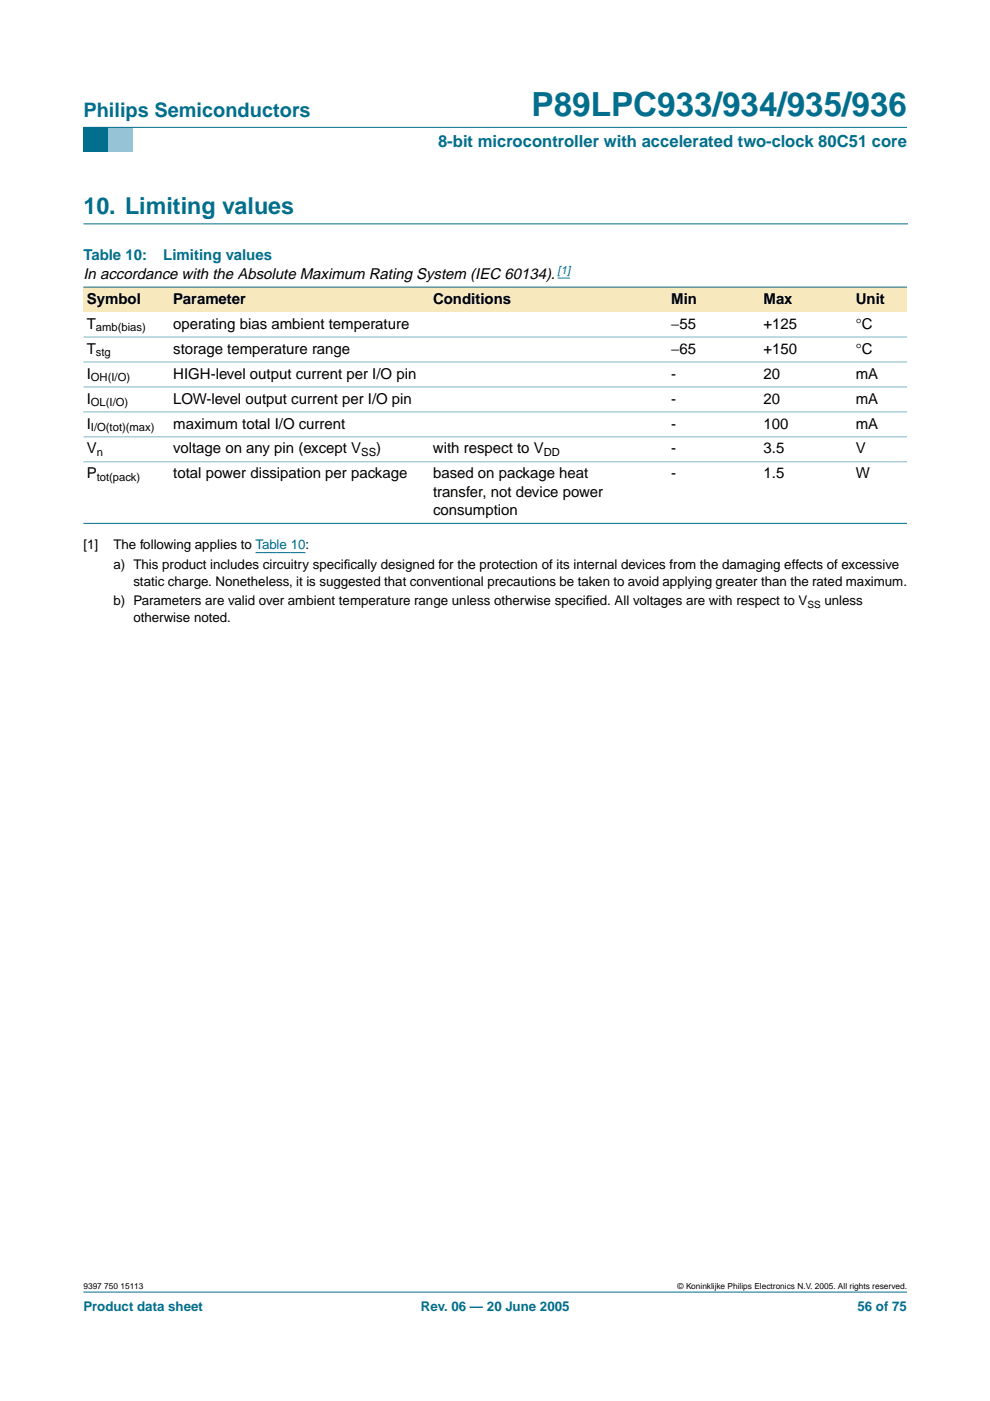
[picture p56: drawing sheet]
<svg xmlns="http://www.w3.org/2000/svg" width="210mm" height="297mm" viewBox="0 0 210 297" stroke-linecap="round" stroke-linejoin="round" font-family="sans-serif">
<defs><g id="words">
<text font-size="7.1" fill="#006e8c" x="112.7" y="24.7">P89LPC933/934/935/936</text>
<text font-size="4.9" fill="#006e8c" x="17.7" y="45.5">10. Limiting values</text>
<text font-size="4.2" fill="#006e8c" x="17.7" y="24.9">Philips Semiconductors</text>
<text font-size="3.5" fill="#006e8c" x="92.9" y="31.1">8-bit microcontroller with accelerated two-clock 80C51 core</text>
<g font-size="3.2" fill="#006e8c">
<text x="17.7" y="55.2">Table 10:</text>
<text x="34.6" y="55.2">Limiting values</text>
</g>
<g font-size="3.2">
<text x="17.7" y="59.1">In accordance with the Absolute Maximum Rating System (IEC 60134).</text>
<text x="18.4" y="64.4">Symbol</text>
<text x="36.7" y="64.4">Parameter</text>
<text x="91.8" y="64.4">Conditions</text>
<text x="142.3" y="64.4">Min</text>
<text x="161.9" y="64.4">Max</text>
<text x="181.5" y="64.4">Unit</text>
<text x="18.4" y="69.7">T</text>
<text x="36.7" y="69.7">operating bias ambient temperature</text>
<text x="142.3" y="69.7">−55</text>
<text x="161.9" y="69.7">+125</text>
<text x="181.5" y="69.7">°C</text>
<text x="18.4" y="75">T</text>
<text x="36.7" y="75">storage temperature range</text>
<text x="142.3" y="75">−65</text>
<text x="161.9" y="75">+150</text>
<text x="181.5" y="75">°C</text>
<text x="18.4" y="80.3">I</text>
<text x="36.7" y="80.3">HIGH-level output current per I/O pin</text>
<text x="142.3" y="80.3">-</text>
<text x="161.9" y="80.3">20</text>
<text x="181.5" y="80.3">mA</text>
<text x="18.4" y="85.6">I</text>
<text x="36.7" y="85.6">LOW-level output current per I/O pin</text>
<text x="142.3" y="85.6">-</text>
<text x="161.9" y="85.6">20</text>
<text x="181.5" y="85.6">mA</text>
<text x="18.4" y="90.9">I</text>
<text x="36.7" y="90.9">maximum total I/O current</text>
<text x="142.3" y="90.9">-</text>
<text x="161.9" y="90.9">100</text>
<text x="181.5" y="90.9">mA</text>
<text x="18.4" y="96.1">V</text>
<text x="18.4" y="101.4">P</text>
<text x="36.7" y="96.1">voltage on any pin (except V</text>
<text x="36.7" y="101.4">total power dissipation per package</text>
<text x="79.8" y="96.1">)</text>
<text x="91.8" y="96.1">with respect to V</text>
<text x="91.8" y="101.4">based on package heat</text>
<text x="142.3" y="101.4">-</text>
<text x="142.3" y="96.1">-</text>
<text x="161.9" y="101.4">1.5</text>
<text x="161.9" y="96.1">3.5</text>
<text x="181.5" y="101.4">W</text>
<text x="181.5" y="96.1">V</text>
<text x="91.8" y="105.3">transfer, not device power</text>
<text x="91.8" y="109.2">consumption</text>
</g>
<g font-size="2.8">
<text x="17.7" y="116.4">[1]</text>
<text x="24" y="116.4">The following applies to Table 10:</text>
<text x="24" y="120.6">a) This product includes circuitry specif</text>
<text x="28.3" y="124.1">static charge. Nonetheless, it is suggested that conventional precautions be taken to avoid applying greater than the rated maximum.</text>
<text x="72.9" y="120.6">ically designed for the protection of its internal devices from the damaging effects of excessive</text>
<text x="24" y="128.4">b) Parameters are valid over ambient temperature range unless otherwise specif</text>
<text x="28.3" y="131.9">otherwise noted.</text>
<text x="124.2" y="128.4">ied. All voltages are with respect to V</text>
<text x="174.8" y="128.4">unless</text>
</g>
<g font-size="2.8" fill="#006e8c">
<text x="17.7" y="278">Product data sheet</text>
<text x="89.2" y="278">Rev. 06 — 20 June 2005</text>
<text x="181.8" y="278">56 of 75</text>
</g>
<text font-size="2.4" fill="#00f" x="118.2" y="58.2">[1]</text>
<g font-size="2.4">
<text x="20.3" y="70.3">amb(bias)</text>
<text x="20.3" y="75.6">stg</text>
<text x="19.3" y="80.8">OH(I/O)</text>
<text x="19.3" y="86.1">OL(I/O)</text>
<text x="19.3" y="91.4">I/O(tot)(max)</text>
<text x="20.5" y="96.7">n</text>
<text x="76.6" y="96.7">SS</text>
<text x="115.3" y="96.7">DD</text>
<text x="20.5" y="102">tot(pack)</text>
</g>
<text font-size="2.1" x="171.2" y="128.9">SS</text>
<g font-size="1.8">
<text x="17.7" y="273.4">9397 750 15113</text>
<text x="143.7" y="273.4">© Koninklijke Philips Electronics N.V. 2005. All rights reserved.</text>
</g>
</g></defs>
<path d="M17.7 273.9h174.6z" fill="#006e8c" stroke="#006e8c" stroke-width=".21"/>
<path d="M17.7 27h5.3v5.3h-5.3z" fill-rule="evenodd" fill="#006e8c"/>
<path d="M23 27h5.3v5.3h-5.3z" fill-rule="evenodd" fill="#96c4d6"/>
<path d="M17.7 27h174.6z" fill="#006e8c" stroke="#006e8c" stroke-width=".21"/>
<path d="M17.7 47.5h174.7" fill="none" stroke="#006e8c" stroke-width=".21"/>
<path d="M118.2 58.9h2.7M54.2 117.2h10.6" fill="none" stroke="#00f" stroke-width=".21"/>
<g fill="#f7e8bd">
<path d="M17.7 60.9h18.3v5.3h-18.3z" fill-rule="evenodd"/>
<path d="M36 60.9h55.1v5.3h-55.1z" fill-rule="evenodd"/>
<path d="M91.1 60.9h43.1v5.3h-43.1z" fill-rule="evenodd"/>
<path d="M134.2 60.9h7.4v5.3h-7.4z" fill-rule="evenodd"/>
<path d="M141.6 60.9h19.6v5.3h-19.6z" fill-rule="evenodd"/>
<path d="M161.2 60.9h19.5v5.3h-19.5z" fill-rule="evenodd"/>
<path d="M180.7 60.9h11.6v5.3h-11.6z" fill-rule="evenodd"/>
</g>
<g fill="#006e8c" stroke="#006e8c" stroke-width=".21">
<path d="M17.7 60.9h174.6z"/>
<path d="M17.7 111h174.6z"/>
</g>
<g fill="#80b6c6" stroke="#80b6c6" stroke-width=".21">
<path d="M17.7 71.5h174.6z"/>
<path d="M17.7 76.7h174.6z"/>
<path d="M17.7 82h174.6z"/>
<path d="M17.7 87.3h174.6z"/>
<path d="M17.7 92.6h174.6z"/>
<path d="M17.7 97.9h174.6z"/>
</g>
<use href="#words"/>
</svg>
